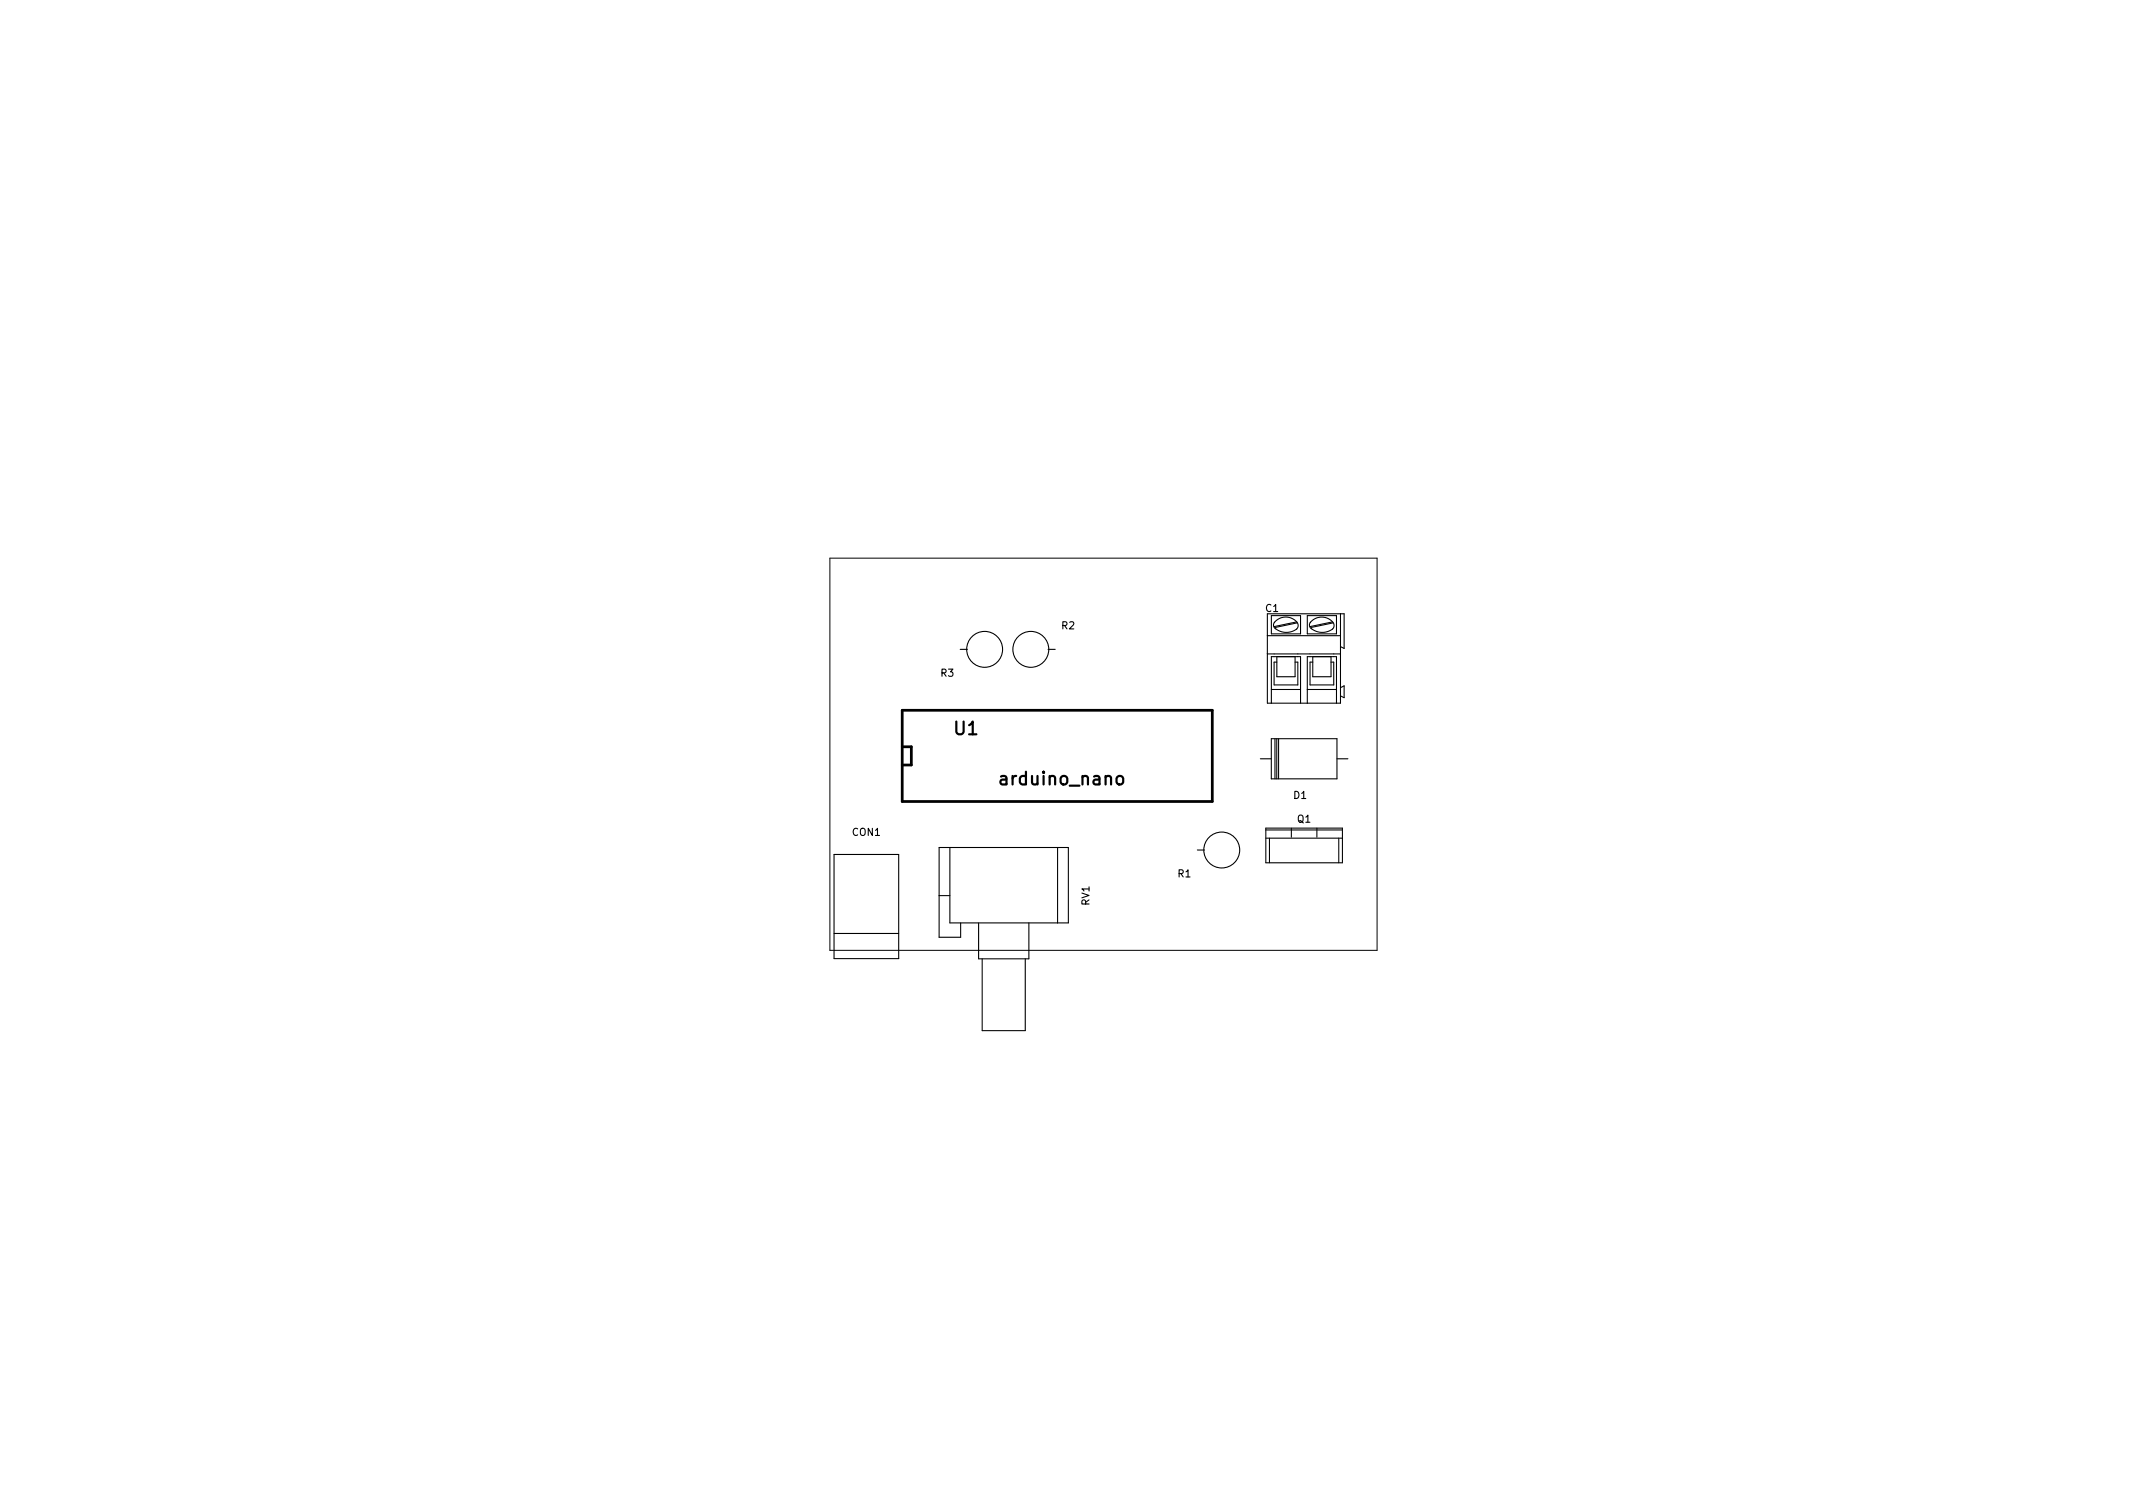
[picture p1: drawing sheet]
<svg xmlns="http://www.w3.org/2000/svg" width="297mm" height="210mm" viewBox="0 0 297 210" stroke-linecap="round" stroke-linejoin="round" font-family="sans-serif">
<defs><g id="words">
<g font-size="2.5">
<text x="132.9" y="102.3">U1</text>
<text x="139.7" y="109.3">arduino_nano</text>
</g>
<g font-size="1.4">
<text x="147.9" y="87.6">R2</text>
<text x="176.3" y="85.2">C1</text>
<text x="131" y="94.2">R3</text>
<text x="180.2" y="111.2">D1</text>
<text x="118.7" y="116.4">CON1</text>
<text x="180.7" y="114.5">Q1</text>
<text x="164" y="122.2">R1</text>
<text x="151.7" y="126.1" transform="rotate(-90 151.7 126.1)">RV1</text>
</g>
</g></defs>
<path d="M115.6 77.7h76.2v54.6h-76.2z" fill="none" stroke="#000" stroke-width=".14"/>
<g fill="none" stroke="#000" stroke-width=".15">
<path d="M133.7 90.4h1M146 90.4h1M176.5 88.5h10.2M176.5 91.1h10.2M177 97.9v-6.5h4.1v6.5M177 85.7h4.1v2.6h-4.1zM177 96h4.1M177.5 86.7a1.92 1.92 0 0 1 3.3 .4l-.3 .5M177.5 86.6a.59 .59 0 0 0 .2 1M177.6 87.5a2.44 2.44 0 0 0 3 .1M177.8 91.4v2.8h2.6v-2.8M177.8 92.2h-.4v3.2h3.3v-3.2h-.3"/>
<path d="M180.5 86.6l-3 .6M180.6 86.7l-3 .7M182.1 97.9v-6.5h4v6.5M182.1 85.7h4v2.6h-4zM182.1 96h4M182.5 86.7a1.92 1.92 0 0 1 3.3 .4l-.2 .5M182.5 86.6a.59 .59 0 0 0 .2 1M182.6 87.5a2.44 2.44 0 0 0 3 .1M182.8 91.4v2.8h2.6v-2.8M182.8 92.2h-.4v3.2h3.3v-3.2h-.3M185.5 86.6l-3 .6M185.6 86.7l-3 .7"/>
<path d="M186.7 85.5v12.4h-10.2v-12.4h10.7v4.8l-.5-.3M186.7 95.8l.5-.3v1.6l-.5-.2M116.1 119h9.1v14.5h-9.1zM132.3 118v10.5h16.5v-10.5h-18v12.5h3v-2M147.3 118v10.5M166.7 118.4h1M175.5 105.7h1.5M176.3 115.6h10.6M176.3 116.7h10.6M176.3 115.3h10.6v4.8h-10.6zM176.8 116.7v3.4M177 102.9h9.2v5.5h-9.2z"/>
<path d="M177.5 102.9v5.5M177.8 102.9v5.5M178.1 102.9v5.5M179.8 115.3v1.3M183.4 115.3v1.3M186.2 105.7h1.5M186.4 116.7v3.4M116.1 130h9.1M130.8 124.7h1.5M136.3 128.5v5h7v-5M136.8 133.5v10h6v-10"/>
<circle cx="137.1" cy="90.4" r="2.5"/>
<circle cx="143.6" cy="90.4" r="2.5"/>
<circle cx="170.1" cy="118.4" r="2.5"/>
</g>
<path d="M125.6 98.9h43.2v12.7h-43.2zM125.6 104h1.3v2.5h-1.3" fill="none" stroke="#000" stroke-width=".38"/>
<use href="#words"/>
</svg>
